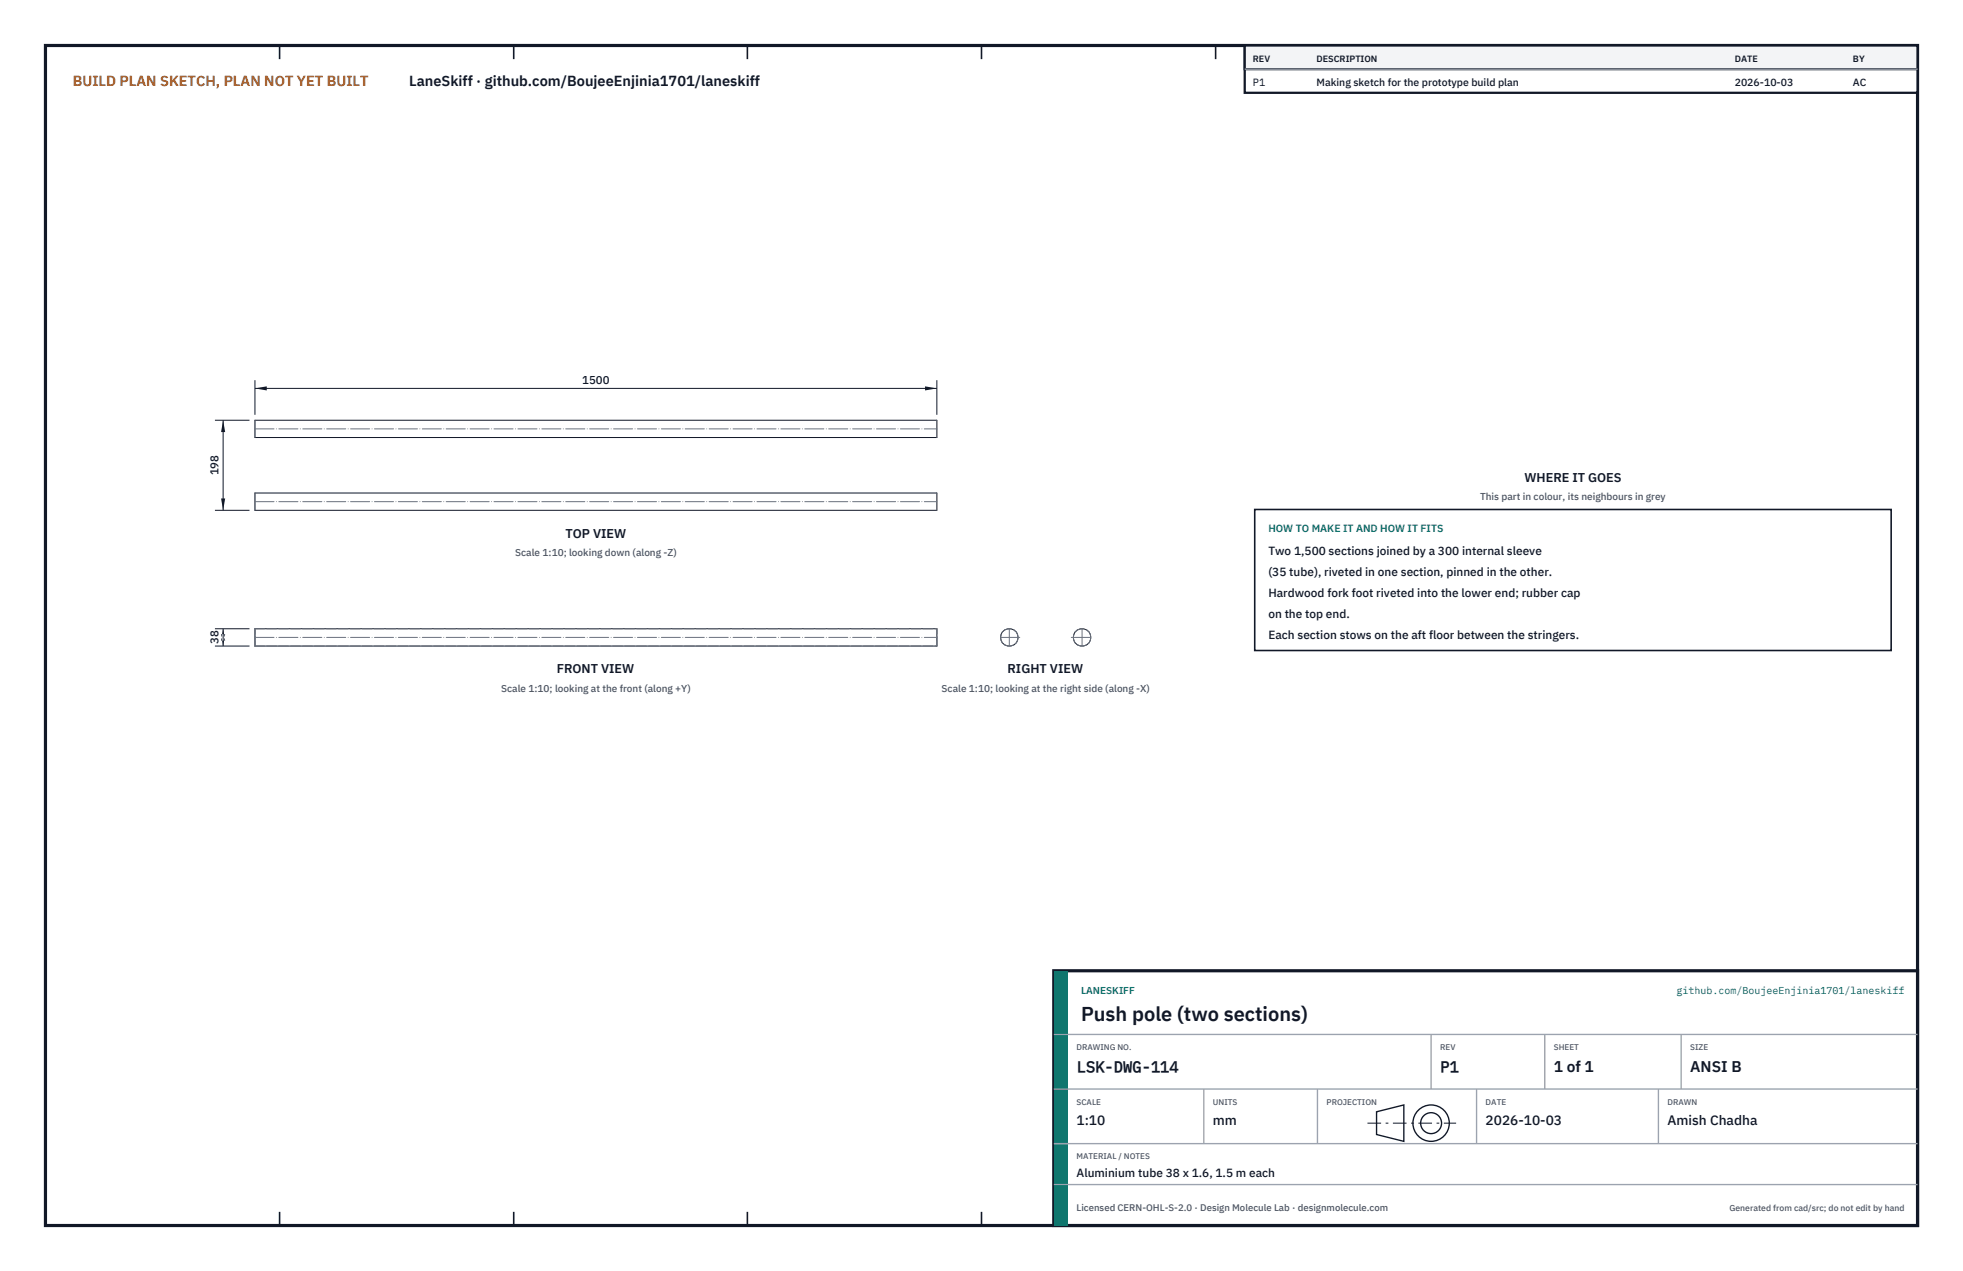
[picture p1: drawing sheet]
<svg xmlns="http://www.w3.org/2000/svg" width="432mm" height="279mm" viewBox="0 0 432 279" stroke-linecap="round" stroke-linejoin="round" font-family="sans-serif">
<defs><g id="words">
<text font-size="4.4" fill="#111827" x="237.8" y="224.4">Push pole (two sections)</text>
<g font-size="3.4" fill="#111827">
<text x="236.8" y="235.6">LSK-DWG-114</text>
<text x="316.8" y="235.6">P1</text>
<text x="341.8" y="235.6">1 of 1</text>
<text x="371.8" y="235.6">ANSI B</text>
</g>
<text font-size="3.2" fill="#b45309" x="16" y="19">BUILD PLAN SKETCH, PLAN NOT YET BUILT</text>
<text font-size="3.2" fill="#111827" x="90" y="19">LaneSkiff · github.com/BoujeeEnjinia1701/laneskiff</text>
<g font-size="3" fill="#111827">
<text x="236.8" y="247.2">1:10</text>
<text x="266.8" y="247.2">mm</text>
<text x="326.8" y="247.2">2026-10-03</text>
<text x="366.8" y="247.2">Amish Chadha</text>
</g>
<g font-size="2.8" fill="#111827">
<text x="335.3" y="106">WHERE IT GOES</text>
<text x="124.4" y="118.2">TOP VIEW</text>
<text x="122.5" y="148">FRONT VIEW</text>
<text x="221.6" y="148">RIGHT VIEW</text>
</g>
<g font-size="2.6" fill="#111827">
<text x="279" y="122">Two 1,500 sections joined by a 300 internal sleeve</text>
<text x="279" y="126.6">(35 tube), riveted in one section, pinned in the other.</text>
<text x="279" y="131.2">Hardwood fork foot riveted into the lower end; rubber cap</text>
<text x="279" y="135.8">on the top end.</text>
<text x="279" y="140.4">Each section stows on the aft floor between the stringers.</text>
<text x="236.8" y="258.8">Aluminium tube 38 x 1.6, 1.5 m each</text>
</g>
<g font-size="2.5" fill="#111827">
<text x="128.1" y="84.4">1500</text>
<text x="48.1" y="104.5" transform="rotate(-90 48.1 104.5)">198</text>
<text x="48.1" y="141.6" transform="rotate(-90 48.1 141.6)">38</text>
</g>
<g font-size="2.3" fill="#111827">
<text x="275.6" y="18.8">P1</text>
<text x="289.6" y="18.8">Making sketch for the prototype build plan</text>
<text x="381.6" y="18.8">2026-10-03</text>
<text x="407.6" y="18.8">AC</text>
</g>
<text font-size="2.3" fill="#0f766e" x="279" y="117">HOW TO MAKE IT AND HOW IT FITS</text>
<g font-size="2.2" fill="#4b5563">
<text x="325.6" y="110">This part in colour, its neighbours in grey</text>
<text x="113.3" y="122.2">Scale 1:10; looking down (along -Z)</text>
<text x="110.2" y="152">Scale 1:10; looking at the front (along +Y)</text>
<text x="207.1" y="152">Scale 1:10; looking at the right side (along -X)</text>
</g>
<g font-size="2.2" fill="#0f766e">
<text x="237.8" y="218.4">LANESKIFF</text>
<text x="368.8" y="218.4">github.com/BoujeeEnjinia1701/laneskiff</text>
</g>
<text font-size="2.1" fill="#4b5563" x="236.8" y="266.2">Licensed CERN-OHL-S-2.0 · Design Molecule Lab · designmolecule.com</text>
<g font-size="2" fill="#111827">
<text x="275.6" y="13.6">REV</text>
<text x="289.6" y="13.6">DESCRIPTION</text>
<text x="381.6" y="13.6">DATE</text>
<text x="407.6" y="13.6">BY</text>
</g>
<text font-size="1.9" fill="#4b5563" x="380.4" y="266.2">Generated from cad/src; do not edit by hand</text>
<g font-size="1.8" fill="#4b5563">
<text x="236.8" y="230.8">DRAWING NO.</text>
<text x="316.8" y="230.8">REV</text>
<text x="341.8" y="230.8">SHEET</text>
<text x="371.8" y="230.8">SIZE</text>
<text x="236.8" y="242.8">SCALE</text>
<text x="266.8" y="242.8">UNITS</text>
<text x="291.8" y="242.8">PROJECTION</text>
<text x="326.8" y="242.8">DATE</text>
<text x="366.8" y="242.8">DRAWN</text>
<text x="236.8" y="254.8">MATERIAL / NOTES</text>
</g>
</g></defs>
<path d="M10 10h411.8v259.4h-411.8z" fill="none" stroke="#111827" stroke-width=".7" stroke-linecap="butt"/>
<g fill="none" stroke="#111827" stroke-width=".35">
<path d="M61.5 10v3M113 10v3M164.4 10v3M215.9 10v3M267.4 10v3M318.9 10v3M370.3 10v3M61.5 266.4v3M113 266.4v3M164.4 266.4v3M215.9 266.4v3M267.4 266.4v3"/>
<path d="M318.9 266.4v3M370.3 266.4v3"/>
</g>
<g fill="none" stroke="#111727" stroke-width=".22">
<path d="M56.1 92.4h150v3.8h-150zM56.1 108.4h150v3.8h-150zM56.1 138.2h150v3.8h-150z"/>
<circle cx="222" cy="140.1" r="1.91"/>
<circle cx="238" cy="140.1" r="1.91"/>
</g>
<g fill="none" stroke="#6a7180" stroke-width=".22" stroke-dasharray="2.1 .5">
<path d="M56.1 94.3v-1.9M56.1 96.2v-1.9M206.1 94.3v-1.9M206.1 96.2v-1.9M56.1 110.3v-1.9M56.1 112.2v-1.9M206.1 110.3v-1.9M206.1 112.2v-1.9M56.1 138.2v3.8M56.1 138.2h150M206.1 138.2v3.8M56.1 142v-3.8"/>
<path d="M56.1 142h150M206.1 142v-3.8"/>
<circle cx="222" cy="140.1" r="1.91"/>
<circle cx="238" cy="140.1" r="1.91"/>
</g>
<path d="M56.1 94.3h150M56.1 110.3h150M56.1 140.1h150M220.1 140.1h4.3M222 142v-3.8M235.6 140.1h4.3M238 142v-3.8" fill="none" stroke="#6a7180" stroke-width=".22" stroke-dasharray="4.2 .5 0 .5"/>
<path d="M56.1 83.6v7.6M56.1 85.4h150M206.1 83.6v7.6" fill="none" stroke="#111827" stroke-width=".22"/>
<path d="M56.1 85.4l2.6-.5v.9zM203.5 84.9v.9l2.6-.4z" fill="#111827"/>
<path d="M47.3 92.4h7.6M49.1 92.4v19.8M47.3 112.2h7.6" fill="none" stroke="#111827" stroke-width=".22"/>
<path d="M49.1 92.4l-.5 2.6h.9zM48.6 109.6h.9l-.4 2.6z" fill="#111827"/>
<path d="M47.3 138.2h7.6M49.1 138.2v3.8M47.3 142h7.6" fill="none" stroke="#111827" stroke-width=".22"/>
<path d="M49.1 138.2l-.5 2.6h.9zM48.6 139.4h.9l-.4 2.6z" fill="#111827"/>
<path d="M276 112h140v31h-140z" fill="#fff" stroke="#111827" stroke-width=".35"/>
<path d="M273.8 10h148v10.4h-148z" fill="#fff" stroke="#111827" stroke-width=".5"/>
<path d="M273.8 10h148v5.2h-148z" fill="#f3f4f6" stroke="#111827" stroke-width=".5"/>
<path d="M273.8 15.2h148" fill="none" stroke="#9ca3af" stroke-width=".3"/>
<path d="M231.8 213.4h190v56h-190z" fill="#fff" stroke="#111827" stroke-width=".7" stroke-linecap="butt"/>
<path d="M231.8 213.4h3v56h-3z" fill="#0f766e"/>
<path d="M231.8 227.4h190M231.8 239.4h190M264.8 239.4v12M289.8 239.4v12M314.8 227.4v12M324.8 239.4v12M339.8 227.4v12M364.8 239.4v12M369.8 227.4v12M231.8 251.4h190M231.8 260.4h190" fill="none" stroke="#9ca3af" stroke-width=".3"/>
<g fill="none" stroke="#111827" stroke-width=".3">
<path d="M302.8 244.4l6-1.5v8l-6-1.5z"/>
<circle cx="314.8" cy="246.9" r="4"/>
<circle cx="314.8" cy="246.9" r="2.3"/>
</g>
<path d="M300.8 246.9h19.5" fill="none" stroke="#111827" stroke-width=".22" stroke-dasharray="3 1 .6 1" stroke-linecap="butt"/>
<use href="#words"/>
</svg>
